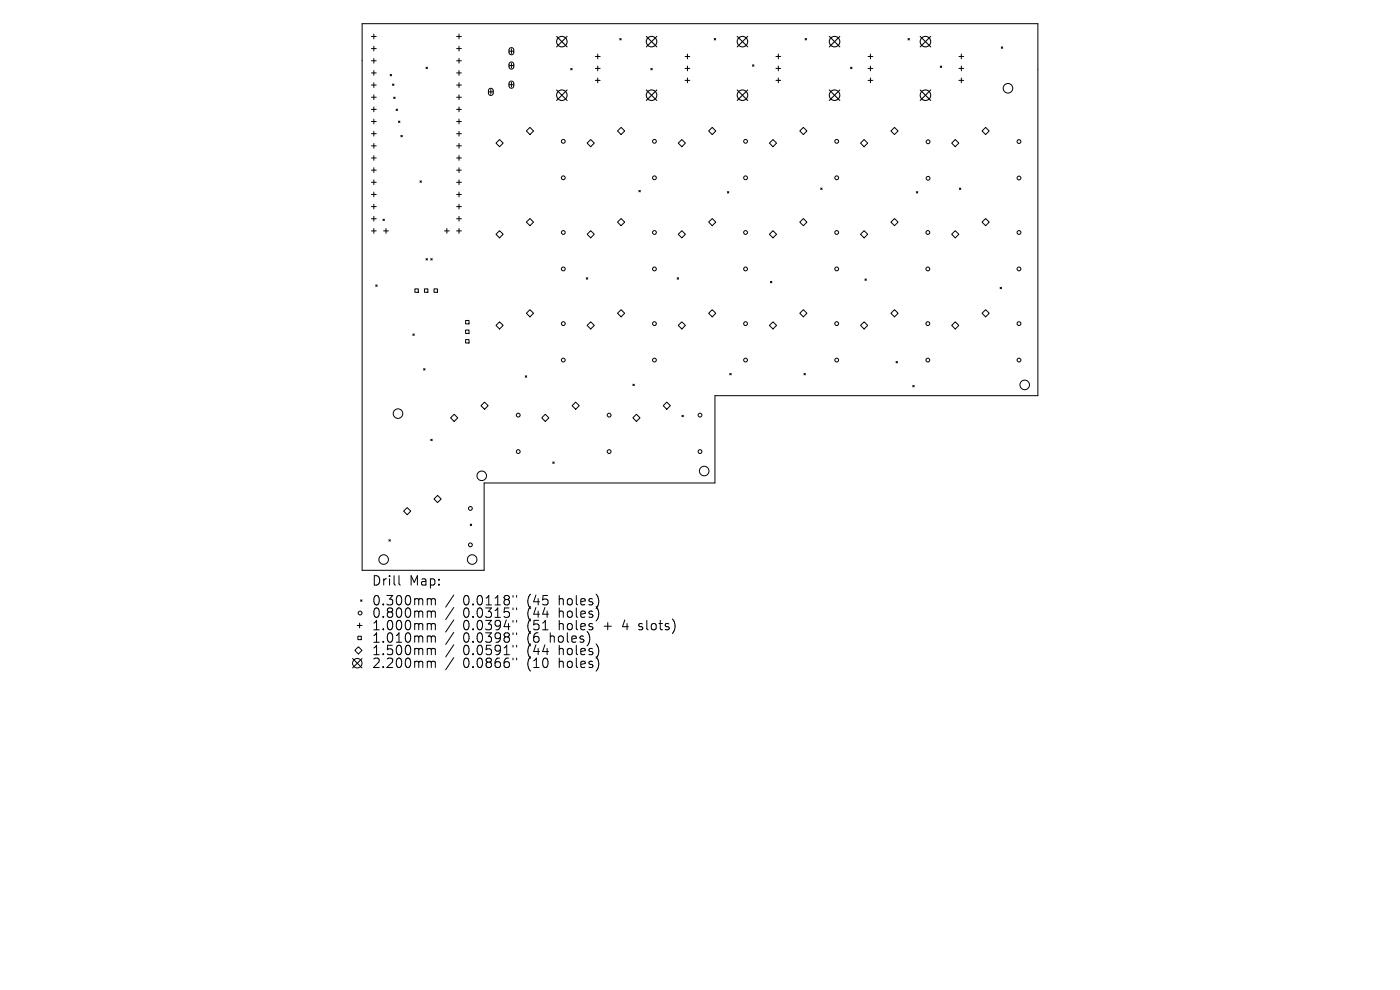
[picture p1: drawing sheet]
<svg xmlns="http://www.w3.org/2000/svg" width="297mm" height="210mm" viewBox="0 0 297 210" stroke-linecap="round" stroke-linejoin="round" font-family="sans-serif">
<defs><g id="words">
<g font-size="2.8">
<text x="78.8" y="124.5">Drill</text>
<text x="86.8" y="124.5">Map:</text>
<text x="78.8" y="128.7">0.300mm</text>
<text x="78.8" y="131.3">0.800mm</text>
<text x="98.2" y="128.7">0.0118&quot;</text>
<text x="98.2" y="131.3">0.0315&quot;</text>
<text x="112" y="128.7">(45</text>
<text x="112" y="131.3">(44</text>
<text x="118.8" y="128.7">holes)</text>
<text x="118.8" y="131.3">holes)</text>
<text x="78.8" y="134">1.000mm</text>
<text x="78.8" y="136.6">1.010mm</text>
<text x="98.2" y="134">0.0394&quot;</text>
<text x="98.2" y="136.6">0.0398&quot;</text>
<text x="112" y="134">(51</text>
<text x="112" y="136.6">(6</text>
<text x="116.9" y="136.6">holes)</text>
<text x="118.8" y="134">holes</text>
<text x="128.6" y="134">+</text>
<text x="132.8" y="134">4</text>
<text x="136.4" y="134">slots)</text>
<text x="78.8" y="139.3">1.500mm</text>
<text x="78.8" y="142">2.200mm</text>
<text x="98.2" y="139.3">0.0591&quot;</text>
<text x="98.2" y="142">0.0866&quot;</text>
<text x="112" y="139.3">(44</text>
<text x="112" y="142">(10</text>
<text x="118.8" y="139.3">holes)</text>
<text x="118.8" y="142">holes)</text>
</g>
</g></defs>
<g fill="none" stroke="#000" stroke-width=".21">
<path d="M76.8 5h143.4v78.9h-68.5v18.6h-49v18.5h-25.9zM78.8 7.7h1M78.8 10.3h1M78.8 12.9h1M78.8 15.5h1M78.8 18h1M79.3 7.2v1M79.3 9.8v1M79.3 12.4v1M79.3 15v1M79.3 17.5v1.1M82.8 15.8l.3 .3"/>
<path d="M83.1 15.8l-.3 .3M83.3 17.8l.3 .3M83.6 17.8l-.3 .3M90.4 14.3l.3 .3M90.7 14.3l-.3 .3M96.9 7.7h1M96.9 10.3h1M96.9 12.9h1M96.9 15.5h1M96.9 18h1M97.4 7.2v1M97.4 9.8v1"/>
<path d="M97.4 12.4v1M97.4 15v1M97.4 17.5v1.1M103.6 19.5h1M103.8 18.9l.4-.2 .4 .4v.8l-.3 .3h-.4l-.3-.3v-.7zM104.1 19v1M108 10.9h1M108 13.9h1M108 18h1M108.1 10.2l.5-.1 .4 .3v.8l-.3 .4h-.4l-.3-.3v-.7zM108.1 13.3l.5-.1 .4 .3v.8l-.3 .3h-.4l-.3-.3v-.7zM108.1 17.4l.5-.2 .4 .3v.9l-.3 .3h-.4l-.3-.3v-.7z"/>
<path d="M108.5 10.4v1M108.5 13.4v1M108.5 17.5v1M121.1 14.5l.3 .3M121.4 14.5l-.3 .3M126.3 12h1M126.3 14.5h1M126.3 17.1h1M126.8 11.5v1M126.8 14v1M126.8 16.5v1.1M131.5 8.2l.3 .3"/>
<path d="M131.8 8.2l-.3 .3M138.1 14.5l.3 .3M138.4 14.5l-.3 .3M145.3 12h1M145.3 14.5h1M145.3 17.1h1M145.8 11.5v1M145.8 14v1M145.8 16.5v1.1M151.5 8.2l.3 .3M151.8 8.2l-.3 .3M159.6 13.8l.3 .3"/>
<path d="M159.9 13.8l-.3 .3M164.6 12h1M164.6 14.5h1M164.6 17.1h1M165.1 11.5v1M165.1 14v1M165.1 16.5v1.1M170.8 8.2l.3 .3M171.1 8.2l-.3 .3M180.4 14.3l.3 .3M180.7 14.3l-.3 .3M184.1 12h1.1"/>
<path d="M184.1 14.5h1.1M184.1 17.1h1.1M184.7 11.5v1M184.7 14v1M184.7 16.5v1.1M192.6 8.2l.3 .3M192.9 8.2l-.3 .3M199.5 14l.3 .3M199.8 14l-.3 .3M203.4 12h1M203.4 14.5h1M203.4 17.1h1"/>
<path d="M203.9 11.5v1M203.9 14v1M203.9 16.5v1.1M212.4 9.9l.3 .4M212.7 9.9l-.3 .4M78.8 20.6h1M78.8 23.2h1M78.8 25.8h1M78.8 28.4h1M78.8 30.9h1M78.8 33.5h1M78.8 36.1h1"/>
<path d="M78.8 38.7h1M79.3 20.1v1M79.3 22.7v1M79.3 25.3v1M79.3 27.9v1M79.3 30.4v1M79.3 33v1M79.3 35.6v1M79.3 38.2v1M83.5 20.6l.3 .3M83.8 20.6l-.3 .3M84 23.1l.3 .3"/>
<path d="M84.3 23.1l-.3 .3M84.5 25.7l.3 .3M84.8 25.7l-.3 .3M85 28.7l.3 .3M85.3 28.7l-.3 .3M89.1 38.4l.3 .3M89.4 38.4l-.3 .3M96.9 20.6h1M96.9 23.2h1M96.9 25.8h1M96.9 28.4h1M96.9 30.9h1"/>
<path d="M96.9 33.5h1M96.9 36.1h1M96.9 38.7h1M97.4 20.1v1M97.4 22.7v1M97.4 25.3v1M97.4 27.9v1M97.4 30.4v1M97.4 33v1M97.4 35.6v1M97.4 38.2v1M106 29.6l.7 .8-.7 .7-.8-.7z"/>
<path d="M112.4 27l.8 .8-.8 .7-.7-.7zM125.3 29.6l.8 .8-.8 .7-.7-.7zM131.8 27l.7 .8-.7 .7-.8-.7zM144.6 29.6l.8 .8-.8 .7-.7-.7zM151.1 27l.8 .8-.8 .7-.8-.7zM164 29.6l.7 .8-.7 .7-.8-.7zM169.7 27.8l.7-.8 .8 .8-.8 .7zM174.1 39.9l.3 .3M174.4 39.9l-.3 .3M182.6 30.4l.7-.8 .8 .8-.8 .7zM189 27.8l.8-.8 .7 .8-.7 .7zM201.9 30.4l.8-.8 .7 .8-.7 .7z"/>
<path d="M203.5 39.9l.3 .3M203.8 39.9l-.3 .3M208.3 27.8l.8-.8 .8 .8-.8 .7zM78.8 41.2h1M78.8 43.8h1M78.8 46.4h1M78.8 49h1M79.3 40.7v1.1M79.3 43.3v1M79.3 45.9v1M79.3 48.5v1M81.2 46.5l.3 .3"/>
<path d="M81.4 49h1M81.5 46.5l-.3 .3M81.9 48.5v1M90.4 54.9l.3 .3M90.7 54.9l-.3 .3M91.4 54.9l.3 .3M91.7 54.9l-.3 .3M94.3 49h1M94.8 48.5v1M96.9 41.2h1M96.9 43.8h1M96.9 46.4h1"/>
<path d="M96.9 49h1M97.4 40.7v1.1M97.4 43.3v1M97.4 45.9v1M97.4 48.5v1M106 48.9l.7 .8-.7 .8-.8-.8zM112.4 46.4l.8 .7-.8 .8-.7-.8zM124.4 58.9l.3 .3M124.7 58.9l-.3 .3M125.3 48.9l.8 .8-.8 .8-.7-.8zM131.8 46.4l.7 .7-.7 .8-.8-.8zM135.5 40.4l.3 .3"/>
<path d="M135.8 40.4l-.3 .3M143.7 58.9l.3 .3M144 58.9l-.3 .3M144.6 48.9l.8 .8-.8 .8-.7-.8zM151.1 46.4l.8 .7-.8 .8-.8-.8zM154.3 40.6l.3 .4M154.6 40.6l-.3 .4M163.4 59.7l.4 .3M163.8 59.7l-.4 .3M164 48.9l.7 .8-.7 .8-.8-.8zM169.7 47.1l.7-.7 .8 .7-.8 .8zM182.6 49.7l.7-.8 .8 .8-.8 .8z"/>
<path d="M183.5 59.2l.3 .3M183.8 59.2l-.3 .3M189 47.1l.8-.7 .7 .7-.7 .8zM194.4 40.6l.3 .4M194.7 40.6l-.3 .4M201.9 49.7l.8-.8 .7 .8-.7 .8zM208.3 47.1l.8-.7 .8 .7-.8 .8zM79.7 60.4l.3 .3M80 60.4l-.3 .3M87.6 70.8l.3 .3M87.9 70.8l-.3 .3M88 61.3h.7v.7h-.7z"/>
<path d="M89.9 78.2l.3 .3M90 61.3h.8v.7h-.8zM90.2 78.2l-.3 .3M92.1 61.3h.7v.7h-.7zM98.8 68h.7v.7h-.7zM98.8 70h.7v.7h-.7zM98.8 72h.7v.8h-.7zM106 68.3l.7 .7-.7 .8-.8-.8zM111.4 79.7l.3 .3M111.7 79.7l-.3 .3M112.4 65.7l.8 .8-.8 .7-.7-.7zM125.3 68.3l.8 .7-.8 .8-.7-.8z"/>
<path d="M131.8 65.7l.7 .8-.7 .7-.8-.7zM144.6 68.3l.8 .7-.8 .8-.7-.8zM151.1 65.7l.8 .8-.8 .7-.8-.7zM154.8 79.2l.3 .3M155.1 79.2l-.3 .3M164 68.3l.7 .7-.7 .8-.8-.8zM169.7 66.5l.7-.8 .8 .8-.8 .7zM170.6 79.2l.3 .3M170.9 79.2l-.3 .3M182.6 69l.7-.7 .8 .7-.8 .8zM189 66.5l.8-.8 .7 .8-.7 .7zM190.1 76.7l.3 .3"/>
<path d="M190.4 76.7l-.3 .3M201.9 69l.8-.7 .7 .7-.7 .8zM208.3 66.5l.8-.8 .8 .8-.8 .7zM212.2 60.9l.3 .4M212.5 60.9l-.3 .4M91.4 93.2l.3 .3M91.7 93.2l-.3 .3M95.6 88.6l.7-.7 .8 .7-.8 .8zM102 86.1l.8-.8 .8 .8-.8 .7zM114.9 88.6l.8-.7 .7 .7-.7 .8zM117.3 98l.3 .3M117.6 98l-.3 .3"/>
<path d="M121.4 86.1l.7-.8 .8 .8-.8 .7zM134.3 88.6l.7-.7 .8 .7-.8 .8zM134.3 81.5l.3 .3M134.6 81.5l-.3 .3M140.7 86.1l.8-.8 .7 .8-.7 .7zM144.7 88.1l.3 .3M145 88.1l-.3 .3M193.6 81.8l.3 .3M193.9 81.8l-.3 .3M82.5 114.5l.3 .3M82.8 114.5l-.3 .3M85.6 108.4l.8-.7 .7 .7-.7 .8z"/>
<path d="M92.1 105.9l.7-.8 .8 .8-.8 .7zM99.8 111.2l.3 .3M100.1 111.2l-.3 .3M74.8 139.7l2 2M75.8 132.7h1M75.9 135h.7v.7h-.7zM76 137.2l.8 .8-.8 .7-.7-.7zM76.3 132.2v1M76.5 127.3l.3 .3M76.8 127.3l-.3 .3M76.8 139.7l-2 2M84.6 122.1v1.7l.3 .3"/>
<path d="M90.9 127h.3l.3 .3M90.9 129.6h.3l.3 .3M90.9 132.3l.5 .1 .1 .2M90.9 134.9l.5 .1 .1 .2M90.9 137.5l.5 .1 .1 .2M91.5 127.3l.3-.3 .5 .1 .1 1.2M91.5 127.3v1M91.5 129.9v1.1M91.5 132.6v1M91.5 135.2v1M91.5 137.8v1.1M91.5 129.9l.3-.3 .5 .1 .1 1.3"/>
<path d="M91.5 132.6l.3-.3 .5 .1 .1 1.2M91.5 135.2l.3-.3 .5 .1 .1 1.2M91.5 137.8l.3-.3 .5 .1 .1 1.3M96.3 126.2l-1.8 2.6M96.3 128.9l-1.8 2.5M96.3 131.5l-1.8 2.6M96.3 134.1l-1.8 2.6M96.3 136.8l-1.8 2.6M96.3 139.5l-1.8 2.6M108.8 126.3v.4M108.8 129v.3M108.8 131.6v.4"/>
<path d="M108.8 134.2v.4M108.8 136.9v.4M108.8 139.6v.4M109.6 126.3v.4M109.6 129v.3M109.6 131.6v.4M109.6 134.2v.4M109.6 136.9v.4M109.6 139.6v.4M135.5 133.5l.2 .1M135.6 132.4v.4M90.9 140.3l.5 .1 .1 .2"/>
<path d="M91.5 140.6v1M91.5 140.6l.3-.3 .5 .1 .1 1.2"/>
<circle cx="213.8" cy="18.7" r="1.01"/>
<circle cx="119.5" cy="37.7" r=".41"/>
<circle cx="119.5" cy="30" r=".41"/>
<circle cx="138.8" cy="37.7" r=".41"/>
<circle cx="138.8" cy="30" r=".41"/>
<circle cx="158.2" cy="37.7" r=".41"/>
<circle cx="158.2" cy="30" r=".41"/>
<circle cx="177.5" cy="37.7" r=".41"/>
<circle cx="177.5" cy="30" r=".41"/>
<circle cx="196.9" cy="30.1" r=".41"/>
<circle cx="196.9" cy="37.8" r=".41"/>
<circle cx="216.2" cy="30" r=".41"/>
<circle cx="216.2" cy="37.8" r=".41"/>
<circle cx="119.5" cy="49.3" r=".41"/>
<circle cx="119.5" cy="57" r=".41"/>
<circle cx="138.8" cy="57" r=".41"/>
<circle cx="138.8" cy="49.3" r=".41"/>
<circle cx="158.2" cy="49.3" r=".41"/>
<circle cx="158.2" cy="57" r=".41"/>
<circle cx="177.5" cy="49.3" r=".41"/>
<circle cx="177.5" cy="57" r=".41"/>
<circle cx="196.8" cy="49.3" r=".41"/>
<circle cx="196.8" cy="57" r=".41"/>
<circle cx="216.2" cy="49.3" r=".41"/>
<circle cx="216.2" cy="57" r=".41"/>
<circle cx="119.5" cy="68.7" r=".41"/>
<circle cx="119.5" cy="76.4" r=".41"/>
<circle cx="138.8" cy="68.7" r=".41"/>
<circle cx="138.8" cy="76.4" r=".41"/>
<circle cx="158.2" cy="68.7" r=".41"/>
<circle cx="158.2" cy="76.4" r=".41"/>
<circle cx="177.5" cy="68.7" r=".41"/>
<circle cx="177.5" cy="76.4" r=".41"/>
<circle cx="196.8" cy="68.7" r=".41"/>
<circle cx="196.8" cy="76.4" r=".41"/>
<circle cx="216.2" cy="68.7" r=".41"/>
<circle cx="216.2" cy="76.4" r=".41"/>
<circle cx="84.4" cy="87.7" r="1.01"/>
<circle cx="109.9" cy="88.1" r=".41"/>
<circle cx="109.9" cy="95.8" r=".41"/>
<circle cx="129.2" cy="88.1" r=".41"/>
<circle cx="129.2" cy="95.8" r=".41"/>
<circle cx="148.5" cy="88.1" r=".41"/>
<circle cx="148.5" cy="95.8" r=".41"/>
<circle cx="149.4" cy="99.9" r="1.01"/>
<circle cx="217.4" cy="81.7" r="1.01"/>
<circle cx="81.4" cy="118.7" r="1.01"/>
<circle cx="99.8" cy="115.6" r=".41"/>
<circle cx="99.8" cy="107.9" r=".41"/>
<circle cx="100.2" cy="118.7" r="1.01"/>
<circle cx="102.2" cy="100.9" r="1.01"/>
<circle cx="76.4" cy="130" r=".41"/>
<circle cx="75.8" cy="140.7" r="1"/>
</g>
<g fill="none" stroke="#000" stroke-width=".22">
<path d="M118.1 7.7l2.2 2.2M118.1 19.1l2.2 2.2M120.3 7.7l-2.2 2.2M120.3 19.1l-2.2 2.2M137.1 7.7l2.2 2.2M137.1 19.1l2.2 2.2M139.3 7.7l-2.2 2.2M139.3 19.1l-2.2 2.2M156.4 7.7l2.2 2.2M156.4 19.1l2.2 2.2M158.6 7.7l-2.2 2.2M158.6 19.1l-2.2 2.2"/>
<path d="M175.9 7.7l2.3 2.2M175.9 19.1l2.3 2.2M178.2 7.7l-2.3 2.2M178.2 19.1l-2.3 2.2M195.2 7.7l2.2 2.2M195.2 19.1l2.2 2.2M197.4 7.7l-2.2 2.2M197.4 19.1l-2.2 2.2"/>
<circle cx="119.2" cy="8.8" r="1.12"/>
<circle cx="138.2" cy="8.8" r="1.12"/>
<circle cx="157.5" cy="8.8" r="1.12"/>
<circle cx="177" cy="8.8" r="1.12"/>
<circle cx="196.3" cy="8.8" r="1.12"/>
<circle cx="119.2" cy="20.2" r="1.12"/>
<circle cx="138.2" cy="20.2" r="1.12"/>
<circle cx="157.5" cy="20.2" r="1.12"/>
<circle cx="177" cy="20.2" r="1.12"/>
<circle cx="196.3" cy="20.2" r="1.12"/>
</g>
<use href="#words"/>
</svg>
